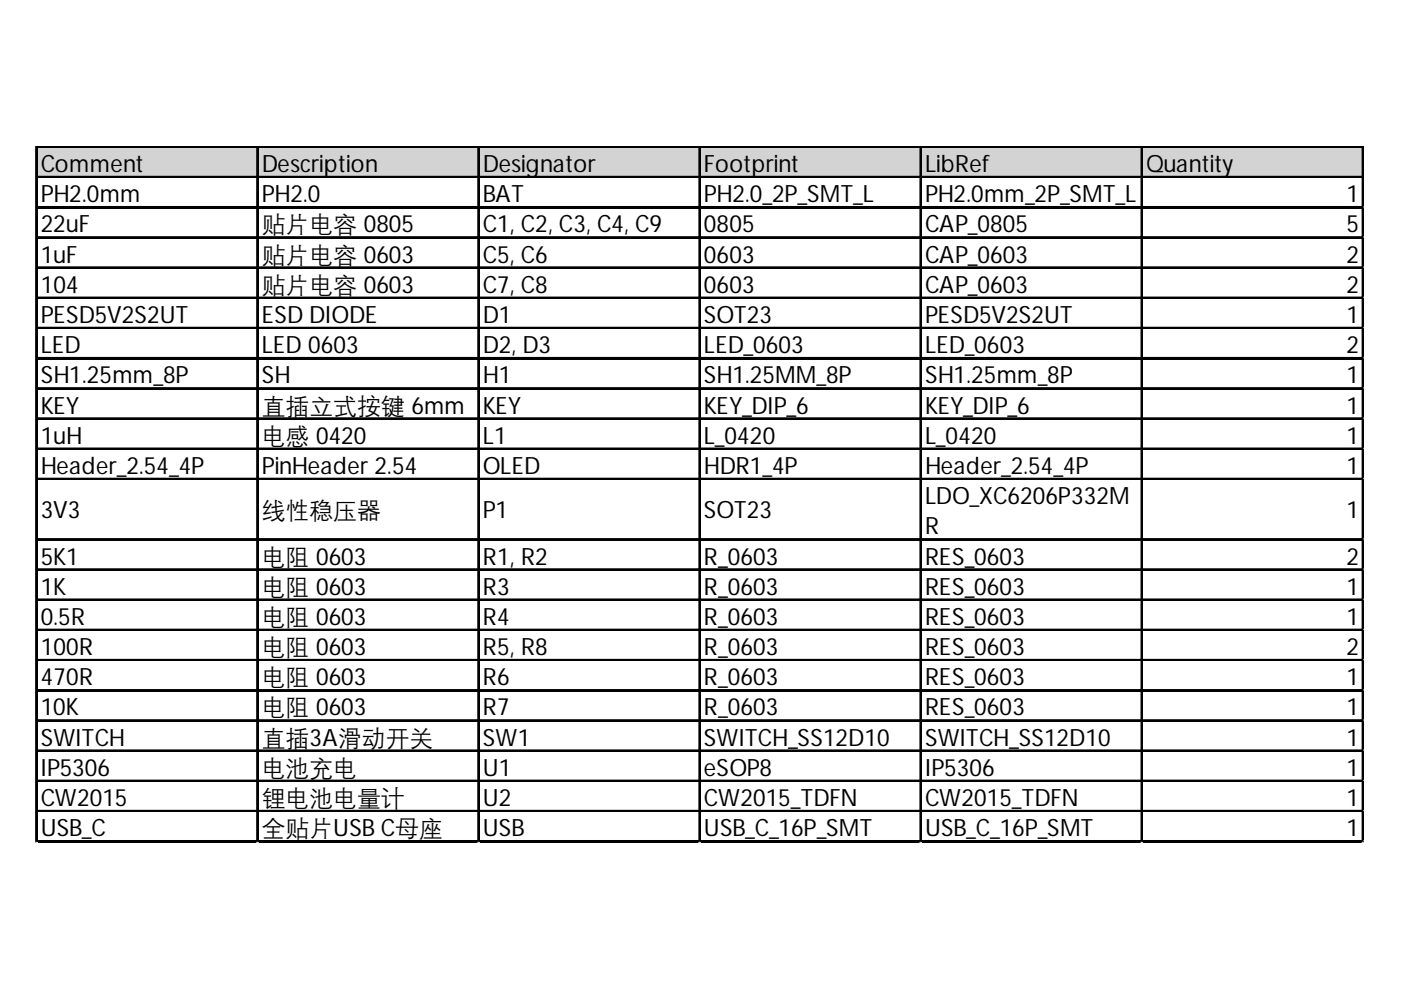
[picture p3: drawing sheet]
<svg xmlns="http://www.w3.org/2000/svg" width="297mm" height="210mm" viewBox="0 0 297 210" stroke-linecap="round" stroke-linejoin="round" font-family="sans-serif">
<defs><g id="words">
<g font-size="5.1">
<text x="8.6" y="36.5">Comment</text>
<text x="55.5" y="36.5">Description</text>
<text x="102.4" y="36.5">Designator</text>
<text x="149.2" y="36.5">Footprint</text>
<text x="196.1" y="36.5">LibRef</text>
<text x="243" y="36.5">Quantity</text>
<text x="8.6" y="42.9">PH2.0mm</text>
<text x="55.5" y="42.9">PH2.0</text>
<text x="102.4" y="42.9">BAT</text>
<text x="149.2" y="42.9">PH2.0_2P_SMT_L</text>
<text x="196.1" y="42.9">PH2.0mm_2P_SMT_L</text>
<text x="285.5" y="42.9">1</text>
<text x="8.6" y="49.3">22uF</text>
<text x="55.5" y="49.3">贴片电容 0805</text>
<text x="102.4" y="49.3">C1, C2, C3, C4, C9</text>
<text x="149.2" y="49.3">0805</text>
<text x="196.1" y="49.3">CAP_0805</text>
<text x="285.5" y="49.3">5</text>
<text x="8.6" y="55.7">1uF</text>
<text x="55.5" y="55.7">贴片电容 0603</text>
<text x="102.4" y="55.7">C5, C6</text>
<text x="149.2" y="55.7">0603</text>
<text x="196.1" y="55.7">CAP_0603</text>
<text x="285.5" y="55.7">2</text>
<text x="8.6" y="62.1">104</text>
<text x="55.5" y="62.1">贴片电容 0603</text>
<text x="102.4" y="62.1">C7, C8</text>
<text x="149.2" y="62.1">0603</text>
<text x="196.1" y="62.1">CAP_0603</text>
<text x="285.5" y="62.1">2</text>
<text x="8.6" y="68.5">PESD5V2S2UT</text>
<text x="55.5" y="68.5">ESD DIODE</text>
<text x="102.4" y="68.5">D1</text>
<text x="149.2" y="68.5">SOT23</text>
<text x="196.1" y="68.5">PESD5V2S2UT</text>
<text x="285.5" y="68.5">1</text>
<text x="8.6" y="74.9">LED</text>
<text x="55.5" y="74.9">LED 0603</text>
<text x="102.4" y="74.9">D2, D3</text>
<text x="149.2" y="74.9">LED_0603</text>
<text x="196.1" y="74.9">LED_0603</text>
<text x="285.5" y="74.9">2</text>
<text x="8.6" y="81.3">SH1.25mm_8P</text>
<text x="55.5" y="81.3">SH</text>
<text x="102.4" y="81.3">H1</text>
<text x="149.2" y="81.3">SH1.25MM_8P</text>
<text x="196.1" y="81.3">SH1.25mm_8P</text>
<text x="285.5" y="81.3">1</text>
<text x="8.6" y="87.7">KEY</text>
<text x="55.5" y="87.7">直插立式按键 6mm</text>
<text x="102.4" y="87.7">KEY</text>
<text x="149.2" y="87.7">KEY_DIP_6</text>
<text x="196.1" y="87.7">KEY_DIP_6</text>
<text x="285.5" y="87.7">1</text>
<text x="8.6" y="94.1">1uH</text>
<text x="55.5" y="94.1">电感 0420</text>
<text x="102.4" y="94.1">L1</text>
<text x="149.2" y="94.1">L_0420</text>
<text x="196.1" y="94.1">L_0420</text>
<text x="285.5" y="94.1">1</text>
<text x="8.6" y="100.5">Header_2.54_4P</text>
<text x="55.5" y="100.5">PinHeader 2.54</text>
<text x="102.4" y="100.5">OLED</text>
<text x="149.2" y="100.5">HDR1_4P</text>
<text x="196.1" y="100.5">Header_2.54_4P</text>
<text x="285.5" y="100.5">1</text>
<text x="196.1" y="106.9">LDO_XC6206P332M</text>
<text x="8.6" y="109.9">3V3</text>
<text x="55.5" y="109.9">线性稳压器</text>
<text x="102.4" y="109.9">P1</text>
<text x="149.2" y="109.9">SOT23</text>
<text x="196.1" y="113.3">R</text>
<text x="285.5" y="109.9">1</text>
<text x="8.6" y="119.7">5K1</text>
<text x="55.5" y="119.7">电阻 0603</text>
<text x="102.4" y="119.7">R1, R2</text>
<text x="149.2" y="119.7">R_0603</text>
<text x="196.1" y="119.7">RES_0603</text>
<text x="285.5" y="119.7">2</text>
<text x="8.6" y="126.1">1K</text>
<text x="55.5" y="126.1">电阻 0603</text>
<text x="102.4" y="126.1">R3</text>
<text x="149.2" y="126.1">R_0603</text>
<text x="196.1" y="126.1">RES_0603</text>
<text x="285.5" y="126.1">1</text>
<text x="8.6" y="132.5">0.5R</text>
<text x="55.5" y="132.5">电阻 0603</text>
<text x="102.4" y="132.5">R4</text>
<text x="149.2" y="132.5">R_0603</text>
<text x="196.1" y="132.5">RES_0603</text>
<text x="285.5" y="132.5">1</text>
<text x="8.6" y="138.9">100R</text>
<text x="55.5" y="138.9">电阻 0603</text>
<text x="102.4" y="138.9">R5, R8</text>
<text x="149.2" y="138.9">R_0603</text>
<text x="196.1" y="138.9">RES_0603</text>
<text x="285.5" y="138.9">2</text>
<text x="8.6" y="145.3">470R</text>
<text x="55.5" y="145.3">电阻 0603</text>
<text x="102.4" y="145.3">R6</text>
<text x="149.2" y="145.3">R_0603</text>
<text x="196.1" y="145.3">RES_0603</text>
<text x="285.5" y="145.3">1</text>
<text x="8.6" y="151.7">10K</text>
<text x="55.5" y="151.7">电阻 0603</text>
<text x="102.4" y="151.7">R7</text>
<text x="149.2" y="151.7">R_0603</text>
<text x="196.1" y="151.7">RES_0603</text>
<text x="285.5" y="151.7">1</text>
<text x="8.6" y="158.1">SWITCH</text>
<text x="55.5" y="158.1">直插3A滑动开关</text>
<text x="102.4" y="158.1">SW1</text>
<text x="149.2" y="158.1">SWITCH_SS12D10</text>
<text x="196.1" y="158.1">SWITCH_SS12D10</text>
<text x="285.5" y="158.1">1</text>
<text x="8.6" y="164.5">IP5306</text>
<text x="55.5" y="164.5">电池充电</text>
<text x="102.4" y="164.5">U1</text>
<text x="149.2" y="164.5">eSOP8</text>
<text x="196.1" y="164.5">IP5306</text>
<text x="285.5" y="164.5">1</text>
<text x="8.6" y="170.9">CW2015</text>
<text x="55.5" y="170.9">锂电池电量计</text>
<text x="102.4" y="170.9">U2</text>
<text x="149.2" y="170.9">CW2015_TDFN</text>
<text x="196.1" y="170.9">CW2015_TDFN</text>
<text x="285.5" y="170.9">1</text>
<text x="8.6" y="177.3">USB_C</text>
<text x="55.5" y="177.3">全贴片USB C母座</text>
<text x="102.4" y="177.3">USB</text>
<text x="149.2" y="177.3">USB_C_16P_SMT</text>
<text x="196.1" y="177.3">USB_C_16P_SMT</text>
<text x="285.5" y="177.3">1</text>
</g>
</g></defs>
<path d="M7.9 31.3h281.3v6.5h-281.3z" fill="#d3d3d3"/>
<g fill="none" stroke="#000" stroke-width=".34">
<path d="M7.6 31v147.6M7.8 31v147.6M8 31h281.2M8 31.2h281.2M8 37.4h281.2M8 37.6h281.2M54.5 31.4v147.2M54.7 31.4v147.2M101.4 31.4v147.2M101.5 31.4v147.2M148.2 31.4v147.2M148.4 31.4v147.2"/>
<path d="M195.1 31.4v147.2M195.3 31.4v147.2M242 31.4v147.2M242.1 31.4v147.2M288.9 31.4v147.2M8 43.8h281.2M8 44h281.2M8 50.2h281.2M8 50.4h281.2M8 56.6h281.2M8 56.8h281.2M8 63h281.2"/>
<path d="M8 63.2h281.2M8 69.4h281.2M8 69.6h281.2M8 75.8h281.2M8 76h281.2M8 82.2h281.2M8 82.4h281.2M8 88.6h281.2M8 88.8h281.2M8 95h281.2M8 95.2h281.2M8 101.5h281.2"/>
<path d="M8 101.6h281.2M8 114.3h281.2M8 114.4h281.2M8 120.7h281.2M8 120.8h281.2M8 127.1h281.2M8 127.2h281.2M8 133.5h281.2M8 133.6h281.2M8 139.9h281.2M8 140h281.2M8 146.3h281.2"/>
<path d="M8 146.4h281.2M8 152.7h281.2M8 152.8h281.2M8 159.1h281.2M8 159.2h281.2M8 165.5h281.2M8 165.6h281.2M8 171.9h281.2M8 172h281.2M8 178.3h281.2M8 178.4h281.2"/>
</g>
<path d="M289 31.4v147.2" fill="none" stroke="#000" stroke-width=".3"/>
<path d="M7.6 178.6v.1" fill="none" stroke="#d4d4d4" stroke-width=".34"/>
<path d="M7.6 178.6l.4 .1z" fill="#d4d4d4"/>
<path d="M54.5 178.6v.1" fill="none" stroke="#d4d4d4" stroke-width=".34"/>
<path d="M54.5 178.6l.3 .1z" fill="#d4d4d4"/>
<path d="M101.4 178.6v.1" fill="none" stroke="#d4d4d4" stroke-width=".34"/>
<path d="M101.4 178.6l.3 .1z" fill="#d4d4d4"/>
<path d="M148.2 178.6v.1" fill="none" stroke="#d4d4d4" stroke-width=".34"/>
<path d="M148.2 178.6l.4 .1z" fill="#d4d4d4"/>
<path d="M195.1 178.6v.1" fill="none" stroke="#d4d4d4" stroke-width=".34"/>
<path d="M195.1 178.6l.3 .1z" fill="#d4d4d4"/>
<path d="M242 178.6v.1" fill="none" stroke="#d4d4d4" stroke-width=".34"/>
<path d="M242 178.6l.3 .1z" fill="#d4d4d4"/>
<path d="M288.9 178.6v.1" fill="none" stroke="#d4d4d4" stroke-width=".34"/>
<path d="M288.9 178.6l.3 .1z" fill="#d4d4d4"/>
<use href="#words"/>
</svg>
